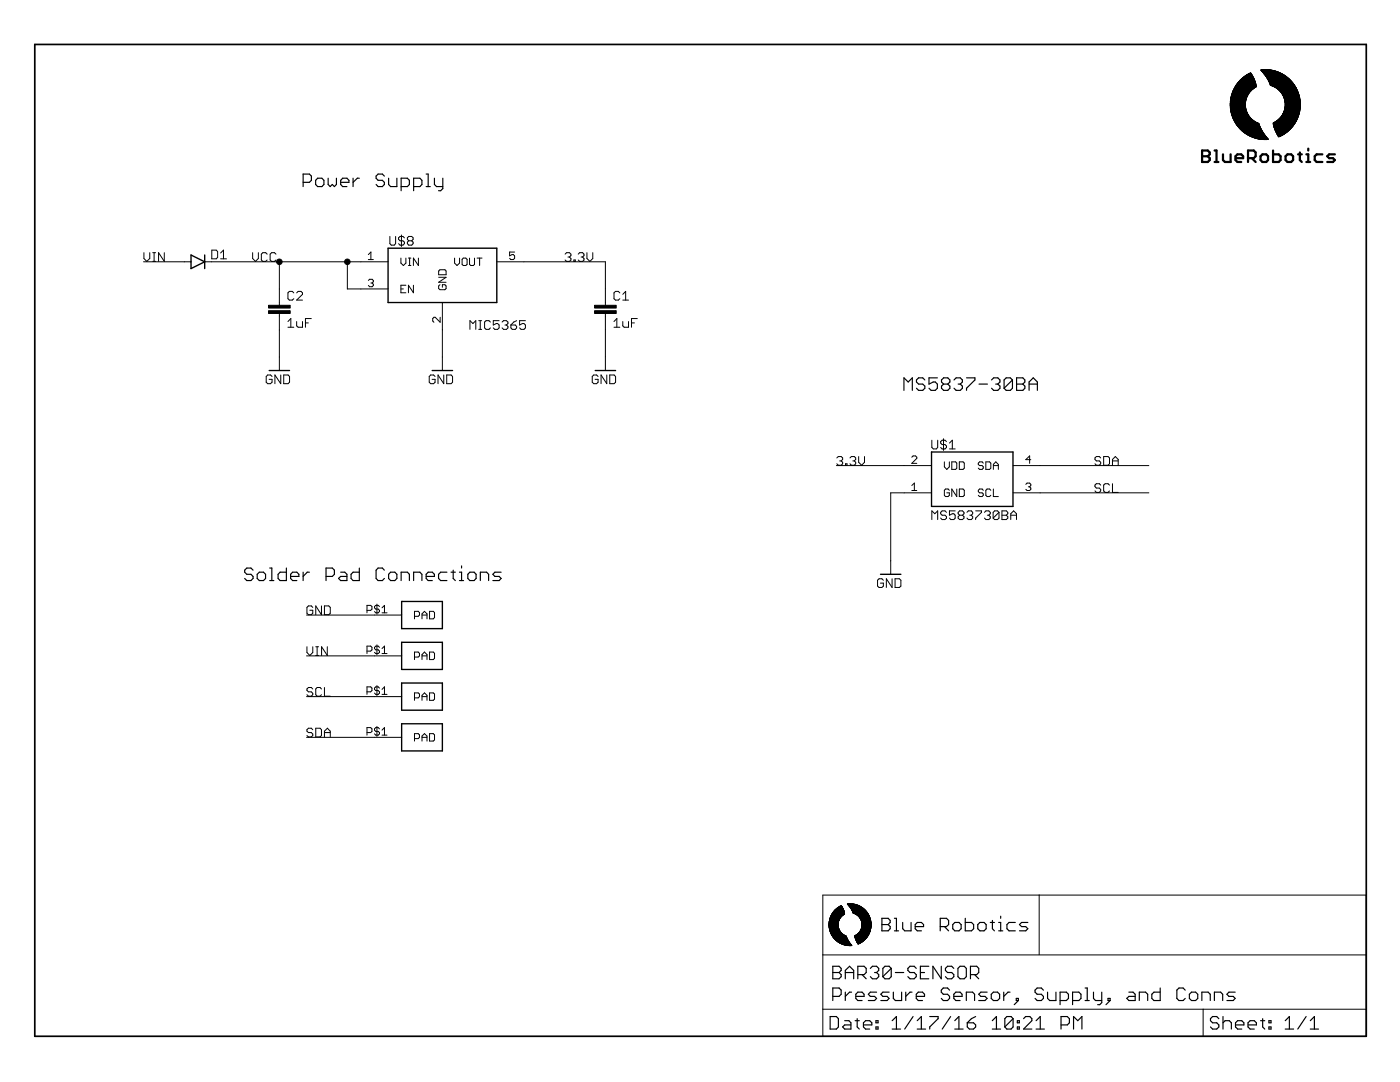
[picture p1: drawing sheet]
<svg xmlns="http://www.w3.org/2000/svg" width="279mm" height="216mm" viewBox="0 0 279 216" stroke-linecap="round" stroke-linejoin="round" font-family="sans-serif">
<g fill="none" stroke="#000" stroke-width=".2">
<path d="M28.6 52.2h9.5M28.7 50.4v1.2l.6 .6 .6-.6v-1.2M30.5 50.4h.6M30.5 52.2h.6M30.8 50.4v1.8M32.8 50.4v1.8l-1.2-1.8v1.8M40.9 52.2h36.5M42.3 49.9h.9l.2 .3v1.2l-.2 .2h-.9zM44 51.6h1.2M44 50.5l.6-.6v1.7M50.4 50.4v1.2l.6 .6 .6-.6v-1.2M53.3 50.7l-.3-.3h-.5l-.3 .3v1.2l.3 .3h.5l.3-.3"/>
<path d="M55.1 50.7l-.3-.3h-.6l-.3 .3v1.2l.3 .3h.6l.3-.3M55.8 52.2v8.7M58.6 58.4l-.3-.3h-.6l-.2 .3v1.2l.2 .3h.6l.3-.3M59.2 58.4l.3-.3h.6l.3 .3v.3l-1.2 1.2h1.2M69.3 52.2v5.5h8.1M73.5 56l.3-.3h.5l.2 .3v.2l-.2 .3M73.5 50.8l.5-.5v1.5M73.5 51.8h1M74 56.5h.3M74.3 56.5l.2 .2v.3l-.2 .2h-.5l-.3-.2M77.8 47.2v1.4l.3 .3h.6l.3-.3v-1.4M80 51.5v1l.5 .5 .5-.5v-1"/>
<path d="M80 57.7h.5M80.1 46.9v2.3M80.7 47.5l-.3-.3h-.6l-.3 .3v.3l.3 .2h.6l.3 .3v.3l-.3 .3h-.6l-.3-.3M81 56.9h-1v1.5h1M81.5 53h.5M81.5 51.5h.5M81.6 48l-.3 .3v.3l.3 .3h.6l.2-.3v-.3l-.2-.3M81.6 48h.6M81.6 48l-.3-.2v-.3l.3-.3h.6l.2 .3v.3l-.2 .2M81.7 51.5v1.5M82.5 56.9v1.5l-1-1.5v1.5M83.5 51.5v1.5l-1-1.5v1.5"/>
<path d="M87.5 55.3h1.5l-1.5 1h1.5M87.8 56.8l-.3 .3v.5l.3 .2h1l.2-.2v-.5l-.2-.3h-.5v.5M87.8 53.8h1l.2 .3v.7h-1.5v-.7zM90.7 51.5v1l.5 .5 .5-.5v-1M92.5 51.5h.5l.2 .3v.9l-.2 .3h-.5l-.3-.3v-.9zM93.7 51.5v1.2l.3 .3h.5l.2-.3v-1.2M95.2 51.5h1M95.7 51.5v1.5M99.1 52.2h21.7v8.7M102.7 50.3h-1v.8l.5-.3h.2l.3 .3v.4l-.3 .3h-.5l-.2-.3M112.8 50.7l.3-.3h.5l.3 .3v.3l-.3 .3M113.3 51.3h.3"/>
<path d="M113.6 51.3l.3 .3v.3l-.3 .3h-.5l-.3-.3M114.5 51.9h.3v.3h-.3zM115.4 50.7l.3-.3h.6l.2 .3v.3l-.2 .3M116 51.3h.3M116.3 51.3l.2 .3v.3l-.2 .3h-.6l-.3-.3M117.1 50.4v1.2l.6 .6 .6-.6v-1.2M123.7 58.4l-.3-.3h-.6l-.3 .3v1.2l.3 .3h.6l.3-.3M124.3 59.9h1.1M124.3 58.7l.6-.6v1.8M54.3 75.1l-.3-.3h-.6l-.3 .3v1.2l.3 .3h.6l.3-.3v-.6h-.6M55.8 62.5v11.4M56 74.8v1.8l-1.1-1.8v1.8"/>
<path d="M56.6 74.8h.9l.3 .3v1.2l-.3 .3h-.9zM57.5 65.3h1.1M57.5 64.2l.5-.6v1.7M59.2 64.2v.8l.3 .3h.9v-1.1M61 64.4h.5M62.1 63.6h-1.1v1.7M86.8 75.1l-.3-.3h-.5l-.3 .3v1.2l.3 .3h.5l.3-.3v-.6h-.6M87.8 63.3v1l-1-1h-.2l-.2 .3v.5l.2 .2M88.3 60.4v13.5M88.6 74.8v1.8l-1.2-1.8v1.8M89.2 74.8h.8l.3 .3v1.2l-.3 .3h-.8zM93.8 65.7v-1.7l.6 .6 .6-.6v1.7"/>
<path d="M95.5 65.7h.6M95.5 64h.6M95.8 64v1.7M97.9 64.3l-.3-.3h-.6l-.3 .3v1.1l.3 .3h.6l.3-.3M99.6 64h-1.2v.9l.9-.3 .3 .3v.5l-.3 .3h-.6l-.3-.3M100.2 64.3l.3-.3h.6l.3 .3v.3l-.3 .3M100.8 64.9h.3M101.1 64.9l.3 .2v.3l-.3 .3h-.6l-.3-.3M102 64.9h.8l.3 .2v.3l-.3 .3h-.6l-.2-.3zM103.1 64l-.6 .3-.5 .6M104.9 64h-1.2v.9l.9-.3 .3 .3v.5l-.3 .3h-.6l-.3-.3M119.4 75.1l-.3-.3h-.6l-.3 .3v1.2l.3 .3h.6l.3-.3v-.6h-.6"/>
<path d="M120.8 62.5v11.4M121.1 74.8v1.8l-1.1-1.8v1.8M121.7 74.8h.9l.3 .3v1.2l-.3 .3h-.9zM122.5 64.2l.6-.6v1.7M122.5 65.3h1.2M124.3 64.2v.8l.3 .3h.8v-1.1M126 64.4h.6M127.2 63.6h-1.2v1.7M166.9 92.9h19M167 91.4l.3-.3h.6l.3 .3v.3l-.3 .3M167.6 92h.3M167.9 92l.3 .2v.3l-.3 .3h-.6l-.3-.3"/>
<path d="M168.7 92.5h.3v.3h-.3zM169.6 91.4l.3-.3h.6l.3 .3v.3l-.3 .3M170.2 92h.3M170.5 92l.3 .2v.3l-.3 .3h-.6l-.3-.3M171.4 91.1v1.1l.6 .6 .5-.6v-1.1M182 96.9l.5-.5v1.5M182 97.9h1M182 91.2l.2-.2h.5l.3 .2v.3l-1 1h1M185.9 98.3h-8.1v16.3M186 87.8v1.5l.3 .3h.6l.2-.3v-1.5M188.3 87.5v2.4M188.5 92.2v1l.5 .5 .5-.5v-1"/>
<path d="M188.9 88.1l-.3-.3h-.6l-.3 .3v.3l.3 .3h.6l.3 .3v.3l-.3 .3h-.6l-.3-.3M189.5 97.8l-.3-.2h-.5l-.2 .2v1l.2 .3h.5l.3-.3v-.5h-.5M189.5 89.6h1.1M189.5 88.4l.6-.6v1.8M189.9 92.2h.8l.2 .2v1l-.2 .3h-.8zM190.9 97.6v1.5l-1-1.5v1.5M191.5 97.6h.7l.2 .2v1l-.2 .3h-.7zM191.5 92.2h.7l.2 .2v1l-.2 .3h-.7zM196.2 97.8l-.2-.2h-.5l-.3 .2v.3l.3 .2h.5l.2 .3v.2l-.2 .3h-.5l-.3-.3M196.2 92.4l-.2-.2h-.5l-.3 .2v.3l.3 .2h.5l.2 .3v.2l-.2 .3h-.5l-.3-.3M196.7 92.2h.8l.2 .2v1l-.2 .3h-.8zM197.7 97.8l-.2-.2h-.5l-.3 .2v1l.3 .3h.5l.2-.3"/>
<path d="M198.2 93.7v-1l.5-.5 .5 .5v1M198.2 97.6v1.5h1M198.2 92.9h1M202.2 98.3h27.1M202.2 92.9h27.1M204.7 96.6l.3-.2h.5l.2 .2v.3l-.2 .2M205.2 97.1h.3M205.5 97.1l.2 .3v.2l-.2 .3h-.5l-.3-.3M205.7 91.7h-1l.8-.7v1.5M219.7 91.4l-.3-.3h-.6l-.3 .3v.3l.3 .3h.6l.3 .2v.3l-.3 .3h-.6l-.3-.3M219.7 96.8l-.3-.3h-.6l-.3 .3v.3l.3 .3h.6l.3 .3v.3l-.3 .3h-.6l-.3-.3M220.3 91.1h.8l.3 .3v1.1l-.3 .3h-.8z"/>
<path d="M221.4 96.8l-.3-.3h-.5l-.3 .3v1.2l.3 .3h.5l.3-.3M222 92h1.2M222 92.8v-1.1l.6-.6 .6 .6v1.1M222 96.5v1.8h1.2M176.3 115.8l-.3-.3h-.6l-.3 .3v1.1l.3 .3h.6l.3-.3v-.5h-.6M178 115.5v1.7l-1.1-1.7v1.7M178.6 115.5h.9l.3 .3v1.1l-.3 .3h-.9zM186 103.7v-1.8l.6 .6 .5-.6v1.8M188.9 102.2l-.3-.3h-.6l-.3 .3v.3l.3 .3h.6l.3 .3v.3l-.3 .3h-.6l-.3-.3M190.6 101.9h-1.1v.9l.6-.3h.3l.2 .3v.6l-.2 .3h-.6l-.3-.3M191.5 102.8l-.3-.3v-.3l.3-.3h.6l.3 .3v.3l-.3 .3M191.5 102.8h.6"/>
<path d="M191.5 102.8l-.3 .3v.3l.3 .3h.6l.3-.3v-.3l-.3-.3M193 102.2l.3-.3h.5l.3 .3v.3l-.3 .3M193.5 102.8h.3M193.8 102.8l.3 .3v.3l-.3 .3h-.5l-.3-.3M194.7 101.9h1.2v.3l-1.2 1.2v.3M196.5 102.2l.3-.3h.5l.3 .3v.3l-.3 .3M197 102.8h.3M197.3 102.8l.3 .3v.3l-.3 .3h-.5l-.3-.3M199.4 102.2l-.3-.3h-.6l-.3 .3v1.2M199.4 102.2v1.2l-.3 .3h-.6l-.3-.3M199.4 102.2l-1.2 1.2M200 101.9h.8l.3 .3v.3l-.3 .3 .3 .3v.3l-.3 .3h-.8z"/>
<path d="M200 102.8h.8M201.7 102.8h1.2M201.7 103.7v-1.2l.6-.6 .6 .6v1.2M61.2 122.7h19M61.2 130.9h19M61.2 139h19M61.3 129.1v1.1l.5 .6 .6-.6v-1.1M62.4 121.2l-.3-.3h-.5l-.3 .3v1.2l.3 .3h.5l.3-.3v-.6h-.6M62.4 137.5l-.3-.3h-.5l-.3 .3v.3l.3 .2h.5l.3 .3v.3l-.3 .3h-.5l-.3-.3M63 130.8h.6M63 129.1h.6M63.3 129.1v1.7"/>
<path d="M64.2 120.9v1.8l-1.2-1.8v1.8M64.2 137.5l-.3-.3h-.6l-.3 .3v1.1l.3 .3h.6l.3-.3M64.7 120.9h.9l.3 .3v1.2l-.3 .3h-.9zM64.7 137.2v1.7h1.2M65.3 129.1v1.7l-1.1-1.7v1.7M73.2 121.8h.8l.2-.3v-.5l-.2-.2h-.8v1.5M73.2 129.9h.8l.2-.2v-.5l-.2-.3h-.8v1.5M73.2 138h.8l.2-.2v-.5l-.2-.2h-.8v1.5M75.2 120.5v2M75.2 128.7v2M75.2 136.8v2M75.7 121l-.2-.2h-.5l-.3 .2v.3l.3 .2h.5l.2 .3v.2l-.2 .3h-.5l-.3-.3"/>
<path d="M75.7 129.2l-.2-.3h-.5l-.3 .3v.2l.3 .3h.5l.2 .2v.3l-.2 .2h-.5l-.3-.2M75.7 137.3l-.2-.2h-.5l-.3 .2v.3l.3 .2h.5l.2 .2v.3l-.2 .3h-.5l-.3-.3M76.2 122.3h1M76.2 121.3l.5-.5v1.5M76.2 129.4l.5-.5v1.5M76.2 137.6l.5-.5v1.5M76.2 130.4h1M76.2 138.6h1M82.7 123h.8l.2-.3v-.5l-.2-.2h-.8v1.5M82.7 131.1h.8l.2-.2v-.5l-.2-.3h-.8v1.5M82.7 139.3h.8l.2-.3v-.5l-.2-.2h-.8v1.4M84.2 123.5v-1l.5-.5 .5 .5v1"/>
<path d="M84.2 131.6v-1l.5-.5 .5 .5v1M84.2 139.7v-1l.5-.4 .5 .4v1M84.2 122.7h1M84.2 130.9h1M84.2 139h1M85.7 122h.8l.2 .2v1l-.2 .3h-.8zM85.7 130.1h.8l.2 .3v1l-.2 .2h-.8zM85.7 138.3h.8l.2 .2v1l-.2 .2h-.8zM61.2 147.1h19M62.4 145.6l-.3-.3h-.5l-.3 .3v.3l.3 .3h.5l.3 .3v.3l-.3 .2h-.5l-.3-.2M63 145.3h.9l.3 .3v1.2l-.3 .2h-.9zM64.7 146.2h1.2"/>
<path d="M64.7 147v-1.1l.6-.6 .6 .6v1.1M73.2 146.2h.8l.2-.3v-.5l-.2-.2h-.8v1.5M75.2 144.9v2M75.7 145.4l-.2-.2h-.5l-.3 .2v.3l.3 .2h.5l.2 .3v.2l-.2 .3h-.5l-.3-.3M76.2 145.7l.5-.5v1.5M76.2 146.7h1M82.7 147.4h.8l.2-.3v-.5l-.2-.2h-.8v1.5M84.2 147.9v-1l.5-.5 .5 .5v1M84.2 147.1h1M85.7 146.4h.8l.2 .2v1l-.2 .3h-.8zM164.2 178.6h108.4v28.2h-108.4zM207.4 178.6v11.9"/>
<path d="M164.2 190.5h108.4M165.5 184.7h1.8M165.5 184.6h1.8M165.5 184.5h1.8M165.5 184.4h1.8M165.5 184.3h1.8M165.5 185.1h1.8M165.5 185h1.8M165.5 184.9h1.8M165.5 184.8h1.8M165.5 184.2h1.8M165.5 184.1h1.8"/>
<path d="M165.5 184h1.8M165.5 183.9h1.8M165.5 185.2h1.9M165.5 185.2l1.9 .1M165.5 183.8h1.9M165.5 183.7h1.9M165.5 185.3h1.9M165.6 185.5h1.9M165.6 185.4h1.8M165.6 185.5l1.9 .1M165.6 185.6l2 .1M165.6 185.6h1.9"/>
<path d="M165.6 183.4h1.9M165.6 185.7h2M165.7 185.8h1.9M165.7 185.8h2M165.7 185.9l2.1 .1M165.7 185.9h2M165.7 186h2.1M165.8 186.1l2.1 .1M165.8 186.1h2.1M165.8 182.9h2.1M165.8 186.2h2.2M165.8 186.3h2.3"/>
<path d="M165.8 186.2l2.2 .1M165.8 182.8h2.2M165.9 186.3l2.2 .1M165.9 186.4h2.3M165.9 186.4l2.4 .1M165.9 186.5h2.4M166 186.5l2.4 .1M166 186.6h2.5M166 186.6l2.6 .1M166.1 182.4h2.5M166.1 186.7h2.6M166.1 182.3h2.5"/>
<path d="M166.1 186.7l2.7 .1M166.1 186.8h2.8M166.1 182.2h2.4M166.2 186.8h2.7M166.2 182.2h2.3M166.2 186.9h2.7M166.2 182.1h2.3M166.3 187h2.6M166.3 182h2.2M166.3 187h2.7M166.3 187.1h2.7M166.3 181.9l2.2 .1"/>
<path d="M166.3 181.9h2.2M166.4 187.1h2.6M166.4 187.2h2.6M166.4 181.8h2M166.5 187.2h2.6M166.5 181.8h1.9M166.5 187.3h2.6M166.5 181.7h1.9M166.6 181.7h1.8M166.6 187.4h2.5M166.6 181.6h1.8M166.7 181.6h1.7"/>
<path d="M166.7 187.5h2.5M166.7 181.5h1.6M166.8 187.5h2.4M166.8 181.5h1.5M166.8 187.6h2.4M166.8 181.4h1.5M166.9 187.6l2.4 .1M166.9 181.4h1.4M166.9 187.7h2.4M166.9 181.3h1.4M167 187.7l2.3 .1M167 181.3h1.2"/>
<path d="M167 187.8h2.4M167 181.2h1.2M167.1 187.8l2.3 .1M167.1 187.9h2.3M167.1 181.2h1.1M167.2 181.1h.9M167.2 187.9h2.2M167.3 184.2l-1.8 .1M167.3 188h2.2M167.3 184l-1.8 .1M167.3 183.9h-1.8M167.3 181h.8"/>
<path d="M167.4 183.8l-1.9 .1M167.4 183.7h-1.9M167.4 183.6l-1.9 .1M167.4 181h.7M167.4 188.1h2.2M167.4 183.6h-1.8M167.5 183.5l-1.9 .1M167.5 180.9h.5M167.5 183.5h-1.9M167.5 188.1l2.1 .1M167.6 183.3l-2 .1M167.6 188.2h2"/>
<path d="M167.6 183.3h-2M167.6 180.8l.4 .1M167.6 183.2l-1.9 .1M167.7 183.2h-2M167.7 180.8h.3M167.7 188.2h2M167.7 183.1l-2 .1M167.7 183.1h-2M167.8 183l-2.1 .1M167.8 188.3h1.9M167.8 183h-2.1M167.9 182.9l-2.1 .1"/>
<path d="M167.9 180.7h.1M167.9 188.3l1.9 .1M168 182.8l-2.2 .1M168 182.8h-2.2M168.1 188.4h1.7M168.1 182.7h-2.2M168.1 188.4l1.7 .1M168.2 182.6l-2.3 .1M168.2 182.6h-2.3M168.3 188.5h1.6M168.3 182.5l-2.4 .1M168.4 182.5h-2.4"/>
<path d="M168.5 188.5l1.4 .1M168.5 182.4l-2.5 .1M168.6 182.4h-2.6M168.6 188.6h1.4M168.9 188.6h1.1M169.1 180.4h1.2M169.1 180.4h1.5M169.2 180.4l1.5 .1M169.2 188.7h.8M169.2 180.5h1.7M169.3 180.6h1.8M169.3 180.6h2"/>
<path d="M169.4 180.7h1.9M169.4 180.7h2M169.4 180.7l2.2 .1M169.5 180.8h2.1M169.5 180.8l2.2 .1M169.5 180.9h2.3M169.6 181h2.3M169.6 181h2.4M169.7 181l2.3 .1M169.7 181.1h2.4M169.7 181.1l2.5 .1M169.8 181.2h2.4"/>
<path d="M169.8 181.3h2.5M169.8 181.3h2.6M169.9 181.4h2.5M169.9 181.4h2.6M169.9 181.4l2.6 .1M170 181.5h2.6M170 181.5l2.6 .1M170 181.6h2.7M170.1 181.7h2.7M170.1 181.7h2.6M170.1 181.7l2.7 .1M170.1 181.8h2.8"/>
<path d="M170.1 181.8l2.8 .1M170.2 181.9h2.7M170.2 181.9l2.8 .1M170.2 182h2.8M170.2 182.1h2.9M170.2 182.1l2.9 .1M170.3 182.2h2.8M170.4 182.2l2.8 .1M170.5 182.3h2.7M170.6 186.8h2.6M170.6 186.7h2.6M170.6 187h2.4"/>
<path d="M170.6 186.8h2.5M170.7 187.1h2.2M170.7 182.4h2.5M170.7 187.2h2.1M170.7 187.3h2.1M170.7 187.3h2M170.7 182.4h2.6M170.8 187.5h1.8M170.8 186.6h2.5M170.8 182.4l2.5 .1M170.9 187.6h1.5M170.9 187.7h1.4"/>
<path d="M170.9 187.8h1.4M170.9 182.5h2.4M171 187.9h1.2M171 182.5h2.4M171 187.9h1.1M171 188h1M171 186.5h2.4M171 182.6h2.4M171.1 182.6l2.3 .1M171.2 188.2h.4M171.2 188.3h.3M171.2 182.7h2.2"/>
<path d="M171.2 188.3h.2M171.2 186.3h2.2M171.3 186.3h2.2M171.3 182.8h2.2M171.3 182.8l2.2 .1M171.4 186.1h2.1M171.4 182.9h2.1M171.4 182.9l2.1 .1M171.5 183h2.1M171.5 186h2.1M171.6 183.1h2M171.6 185.8h2"/>
<path d="M171.6 183.2h2M171.7 183.2h2M171.7 188.2h-.6M171.7 185.8h2M171.7 183.3h2M171.7 185.6h2M171.7 183.4h2M171.8 188.1l-.7 .1M171.8 185.6h1.9M171.8 185.5h1.9M171.8 183.5h1.9M171.8 183.5l1.9 .1"/>
<path d="M171.9 188.1h-.8M171.9 185.4h1.8M171.9 183.6h1.8M171.9 183.6l1.9 .1M171.9 185.3h1.9M171.9 183.7h1.9M171.9 185.2h1.9M171.9 183.8h1.9M172 188h-1M172 185.1h1.8M172 183.9h1.8M172 185h1.8"/>
<path d="M172 184h1.8M172 184.9h1.8M172 184.1h1.8M172 184.8h1.8M172 184.7h1.8M172 184.6h1.8M172 184.5h1.8M172 184.4h1.8M172 184.3h1.8M172 184.2h1.8M172.2 187.8l-1.2 .1M172.4 187.7h-1.5"/>
<path d="M172.5 187.6h-1.7M172.5 187.5l-1.7 .1M172.7 187.4l-1.9 .1M172.7 187.4h-1.9M172.9 187.2h-2.2M173 187h-2.4M173.1 186.9l-2.5 .1M173.1 186.9h-2.5M173.2 186.7l-2.6 .1M173.3 186.6l-2.6 .1M173.3 186.5l-2.4 .1M173.4 186.5h-2.4"/>
<path d="M173.4 186.4h-2.3M173.4 186.3l-2.2 .1M173.5 186.2h-2.2M173.5 186.1h-2.1M173.6 186l-2.1 .1M173.6 185.9l-2.1 .1M173.6 185.9h-2M173.7 185.8h-2M173.7 185.7h-2M173.7 185.4l-1.9 .1M173.8 185.1h-1.8M173.8 184.9l-1.8 .1"/>
<path d="M173.8 184.7h-1.8M164.2 201.4h108.4M240.1 201.4v5.4"/>
</g>
<g fill="none" stroke="#000" stroke-width=".23">
<path d="M60.5 36.4h1.2l.4-.4v-.9l-.4-.4h-1.2v2.5M63.4 35.6h.8l.4 .4v.8l-.4 .4h-.8l-.4-.4v-.8zM65.5 35.6v1.2l.4 .4 .4-.4 .4 .4 .4-.4v-1.2M68 36.4h1.6v-.4l-.4-.4h-.8l-.4 .4v.8l.4 .4h.8M70.5 35.6v1.6M71.7 35.6h-.4l-.8 .8M76.7 35.1l-.4-.4h-.8l-.4 .4v.5l.4 .4h.8l.4 .4v.4l-.4 .4h-.8l-.4-.4M77.6 35.6v1.2l.4 .4h1.2v-1.6M80.1 37.2h1.2l.4-.4v-.8l-.4-.4h-1.2v2.5M82.5 37.2h1.3l.4-.4v-.8l-.4-.4h-1.3v2.5M85 34.7h.4v2.5M85 37.2h.9"/>
<path d="M86.7 35.6v1.2l.4 .4h1.3M88.4 35.6v2l-.5 .5h-.4M180.4 77.9v-2.5l.9 .8 .8-.8v2.5M184.6 75.8l-.5-.4h-.8l-.4 .4v.4l.4 .4h.8l.5 .4v.5l-.5 .4h-.8l-.4-.4M187.1 75.4h-1.7v1.2l.8-.4h.4l.5 .4v.9l-.5 .4h-.8l-.4-.4M188.3 76.6l-.4-.4v-.4l.4-.4h.8l.5 .4v.4l-.5 .4M188.3 76.6h.8M188.3 76.6l-.4 .4v.5l.4 .4h.8l.5-.4v-.5l-.5-.4M190.4 75.8l.4-.4h.8l.5 .4v.4l-.5 .4M191.2 76.6h.4M191.6 76.6l.5 .4v.5l-.5 .4h-.8l-.4-.4M192.9 75.4h1.7v.4l-1.7 1.7v.4"/>
<path d="M195.4 76.6h1.7M197.9 75.8l.4-.4h.8l.5 .4v.4l-.5 .4M198.7 76.6h.4M199.1 76.6l.5 .4v.5l-.5 .4h-.8l-.4-.4M202.1 75.8l-.5-.4h-.8l-.4 .4v1.7M202.1 75.8v1.7l-.5 .4h-.8l-.4-.4M202.1 75.8l-1.7 1.7M202.9 75.4h1.2l.4 .4v.4l-.4 .4 .4 .4v.5l-.4 .4h-1.2zM202.9 76.6h1.2M205.4 76.6h1.6M205.4 77.9v-1.7l.8-.8 .8 .8v1.7M50.5 113.8l-.4-.5h-.8l-.5 .5v.4l.5 .4h.8l.4 .4v.4l-.4 .4h-.8l-.5-.4"/>
<path d="M51.3 114.6l.5-.4h.8l.4 .4v.8l-.4 .4h-.8l-.5-.4zM53.8 113.3h.5v2.5M53.8 115.8h.9M57.1 113.3v2.5h-1.2l-.4-.4v-.8l.4-.4h1.2M58 115h1.6v-.4l-.4-.4h-.8l-.4 .4v.8l.4 .4h.8M60.5 114.2v1.6M61.7 114.2h-.4l-.8 .8M65.1 115h1.2l.4-.4v-.8l-.4-.5h-1.2v2.5M68 114.2h.8l.4 .4v1.2h-1.2l-.4-.4 .4-.4h1.2M71.7 113.3v2.5h-1.2l-.4-.4v-.8l.4-.4h1.2M76.7 113.8l-.4-.5h-.8l-.4 .5v1.6l.4 .4h.8l.4-.4M78 114.2h.8l.4 .4v.8l-.4 .4h-.8l-.4-.4v-.8z"/>
<path d="M80.1 115.8v-1.6h1.2l.4 .4v1.2M82.5 115.8v-1.6h1.3l.4 .4v1.2M85 115h1.7v-.4l-.4-.4h-.9l-.4 .4v.8l.4 .4h.9M89.2 114.2h-1.3l-.4 .4v.8l.4 .4h1.3M90 114.2h.9M90.4 113.8v1.6l.5 .4M91.7 115.8h.8M91.7 114.2h.4v1.6M92.1 112.9v.4M93.8 114.2h.8l.4 .4v.8l-.4 .4h-.8l-.4-.4v-.8zM95.9 115.8v-1.6h1.2l.4 .4v1.2M100 114.2h-1.2l-.4 .4 .4 .4h.8l.4 .4-.4 .4h-1.2"/>
<path d="M166.2 192.8h1.2l.5 .4v.4l-.5 .5 .5 .4v.4l-.5 .4h-1.2zM166.2 198.8h1.2l.5-.4v-.8l-.5-.5h-1.2v2.5M166.2 194.1h1.2M168.7 194.1h1.7M168.7 195.3v-1.7l.8-.8 .9 .8v1.7M168.7 198v1.6M169.9 198h-.4l-.8 .8M170.8 198.8h1.6v-.4l-.4-.4h-.8l-.4 .4v.8l.4 .4h.8M171.2 194.5h1.2l.5-.4v-.9l-.5-.4h-1.2v2.5M172 194.5l.9 .8M173.7 193.2l.4-.4h.8l.5 .4v.4l-.5 .5M174.5 194.1h.4"/>
<path d="M174.9 194.1l.5 .4v.4l-.5 .4h-.8l-.4-.4M174.9 198h-1.2l-.4 .4 .4 .4h.8l.4 .4-.4 .4h-1.2M176 183.2h1.2l.5 .5v.4l-.5 .4 .5 .4v.4l-.5 .4h-1.2zM176 184.5h1.2M177.4 198h-1.2l-.4 .4 .4 .4h.8l.4 .4-.4 .4h-1.2M177.9 193.2l-.5-.4h-.8l-.4 .4v1.7M177.9 193.2v1.7l-.5 .4h-.8l-.4-.4M177.9 193.2l-1.7 1.7M178.3 198v1.2l.4 .4h1.2v-1.6M178.5 183.2h.4v2.5M178.5 185.7h.8M178.7 194.1h1.7"/>
<path d="M180.1 184.1v1.2l.5 .4h1.2v-1.6M180.8 198v1.6M182 198h-.4l-.8 .8M182.6 184.9h1.7v-.4l-.4-.4h-.8l-.5 .4v.8l.5 .4h.8M182.9 193.2l-.5-.4h-.8l-.4 .4v.4l.4 .5h.8l.5 .4v.4l-.5 .4h-.8l-.4-.4M182.9 198.8h1.6v-.4l-.4-.4h-.8l-.4 .4v.8l.4 .4h.8M183.7 194.1h.8M185.4 192.8h-1.7v2.5h1.7M187.6 184.9h1.3l.4-.4v-.8l-.4-.5h-1.3v2.5M187.9 192.8v2.5l-1.7-2.5v2.5M188.5 184.9l.8 .8M189.5 197.6l-.4-.5h-.8l-.4 .5v.4l.4 .4h.8l.4 .4v.4l-.4 .4h-.8l-.4-.4"/>
<path d="M190.1 184.5l.5-.4h.8l.4 .4v.8l-.4 .4h-.8l-.5-.4zM190.4 193.2l-.5-.4h-.8l-.4 .4v.4l.4 .5h.8l.5 .4v.4l-.5 .4h-.8l-.4-.4M190.4 198.8h1.6v-.4l-.4-.4h-.8l-.4 .4v.8l.4 .4h.8M191.6 192.8h.8l.4 .4v1.7l-.4 .4h-.8l-.4-.4v-1.7zM192.6 183.2v2.5h1.3l.4-.4v-.8l-.4-.4h-1.3M192.8 199.6v-1.6h1.3l.4 .4v1.2M193.7 194.5h1.2l.4-.4v-.9l-.4-.4h-1.2v2.5M194.5 194.5l.8 .8M195.1 184.5l.5-.4h.8l.4 .4v.8l-.4 .4h-.8l-.5-.4zM197 198h-1.3l-.4 .4 .4 .4h.9l.4 .4-.4 .4h-1.3M197.6 184.1h.9M198.1 183.7v1.6l.4 .4"/>
<path d="M198.2 198h.9l.4 .4v.8l-.4 .4h-.9l-.4-.4v-.8zM199.3 185.7h.8M199.3 184.1h.4v1.6M199.7 182.8v.4M200.3 198v1.6M201.6 198h-.4l-.9 .8M202.6 184.1h-1.2l-.4 .4v.8l.4 .4h1.2M202.8 199.2h.4v.4h-.4zM203.2 199.6l-.8 .9M205.1 184.1h-1.2l-.4 .4 .4 .4h.8l.4 .4-.4 .4h-1.2M208.2 197.6l-.4-.5h-.8l-.4 .5v.4l.4 .4h.8l.4 .4v.4l-.4 .4h-.8l-.4-.4M209.1 198v1.2l.4 .4h1.2v-1.6"/>
<path d="M211.6 199.6h1.2l.4-.4v-.8l-.4-.4h-1.2v2.5M214.1 199.6h1.2l.4-.4v-.8l-.4-.4h-1.2v2.5M216.6 197.1h.4v2.5M216.6 199.6h.8M218.2 198v1.2l.4 .4h1.3M219.9 198v2.1l-.4 .4h-.4M221.1 199.2h.5v.4h-.5zM221.6 199.6l-.9 .9M225.3 198h.8l.4 .4v1.2h-1.2l-.4-.4 .4-.4h1.2M227.4 199.6v-1.6h1.2l.4 .4v1.2M231.5 197.1v2.5h-1.2l-.4-.4v-.8l.4-.4h1.2M236.5 197.6l-.4-.5h-.8l-.4 .5v1.6l.4 .4h.8l.4-.4"/>
<path d="M237.4 198.4l.4-.4h.8l.4 .4v.8l-.4 .4h-.8l-.4-.4zM239.9 199.6v-1.6h1.2l.4 .4v1.2M242.4 199.6v-1.6h1.2l.4 .4v1.2M246.5 198h-1.2l-.4 .4 .4 .4h.8l.4 .4-.4 .4h-1.2M165.7 202.8h1.2l.4 .5v1.6l-.4 .4h-1.2zM168.6 203.7h.8l.4 .4v1.2h-1.2l-.4-.4 .4-.4h1.2M170.7 203.7h.8M171.1 203.3v1.6l.4 .4M172.3 204.5h1.7v-.4l-.4-.4h-.9l-.4 .4v.8l.4 .4h.9M174.8 204.9h.4v.4h-.4zM174.8 203.7h.4v.4h-.4zM178.1 205.3h1.6"/>
<path d="M178.1 203.7l.8-.9v2.5M182.2 202.8l-1.6 2.5M183 205.3h1.7M183 203.7l.9-.9v2.5M185.5 202.8h1.7v.5l-1.7 1.6v.4M189.7 202.8l-1.7 2.5M190.5 205.3h1.7M190.5 203.7l.9-.9v2.5M193 204.1h1.3l.4 .4v.4l-.4 .4h-.8l-.5-.4zM194.7 202.8l-.8 .5-.9 .8M198 205.3h1.7M198 203.7l.9-.9v2.5"/>
<path d="M202.2 203.3v1.6l-.4 .4h-.9l-.4-.4M202.2 203.3l-.4-.5h-.9l-.4 .5v1.6M202.2 203.3l-1.7 1.6M203 204.9h.4v.4h-.4zM203 203.7h.4v.4h-.4zM204.3 203.3l.4-.5h.8l.4 .5v.4l-1.6 1.6h1.6M206.8 205.3h1.6M206.8 203.7l.8-.9v2.5M211.8 204.5h1.2l.4-.4v-.8l-.4-.5h-1.2v2.5M214.2 205.3v-2.5l.9 .9 .8-.9v2.5M243.2 203.3l-.4-.5h-.8l-.4 .5v.4l.4 .4h.8l.4 .4v.4l-.4 .4h-.8l-.4-.4M244.1 204.1l.4-.4h.8l.4 .4v1.2"/>
<path d="M244.1 202.8v2.5M246.6 204.5h1.6v-.4l-.4-.4h-.8l-.4 .4v.8l.4 .4h.8M249.1 204.5h1.6v-.4l-.4-.4h-.8l-.4 .4v.8l.4 .4h.8M251.6 203.7h.8M252 203.3v1.6l.4 .4M253.2 204.9h.5v.4h-.5zM253.2 203.7h.5v.4h-.5zM256.5 205.3h1.7M256.5 203.7l.8-.9v2.5M260.7 202.8l-1.7 2.5M261.5 205.3h1.6M261.5 203.7l.8-.9v2.5"/>
</g>
<path d="M38.1 50.9l2.8 1.3-2.8 1.4zM40.9 50.9v2.7M77.4 49.5h21.7v10.9h-21.7zM53.7 73.9h4.1M86.3 73.9h4M118.8 73.9h4.1M185.9 90.2h16.3v10.8h-16.3zM175.7 114.6h4.1M80.2 120h8.1v5.4h-8.1zM80.2 128.2h8.1v5.4h-8.1zM80.2 136.3h8.1v5.4h-8.1zM80.2 144.4h8.1v5.4h-8.1z" fill="none" stroke="#000" stroke-width=".28"/>
<g fill="#000" stroke="#000" stroke-width=".2">
<path d="M245.6 20h3zM245.6 19.9l3 .1zM245.6 19.9h3zM245.6 19.9h3.1zM245.6 19.8l3.1 .1zM245.6 19.8h3.1zM245.6 19.7l3.1 .1zM245.6 19.7h3.1zM245.6 19.6l3.1 .1zM245.6 19.6h3.1zM245.7 19.7h3zM245.7 19.6h3.1z"/>
<path d="M245.7 19.5l3.1 .1zM245.7 19.5h3.1zM245.7 19.4h3.1zM245.7 19.4l3.1 .1zM245.7 19.3l3.1 .1zM245.7 19.3h3.1zM245.7 19.3h3.2zM245.7 19.2l3.2 .1zM245.7 19.2h3.2zM245.7 19.1l3.2 .1zM245.7 19.1h3.3zM245.8 19.2h3.1z"/>
<path d="M245.8 19l3.2 .1zM245.8 19h3.2zM245.8 19.1h3.2zM245.8 18.9l3.2 .1zM245.8 18.9h3.3zM245.8 18.8l3.3 .1zM245.9 18.8h3.2zM245.9 18.7l3.2 .1zM245.9 18.7l3.3 .1zM245.9 18.7h3.3zM245.9 18.6l3.3 .1zM245.9 18.6h3.3z"/>
<path d="M245.9 18.6h3.4zM245.9 18.5l3.4 .1zM246 18.5h3.3zM246 18.4l3.4 .1zM246 18.4h3.4zM246 18.3l3.4 .1zM246 18.3h3.4zM246 18.2l3.5 .1zM246 18.2h3.6zM246.1 18.2l3.4 .1zM246.1 18.2h3.5zM246.1 18.1l3.5 .1z"/>
<path d="M246.1 18.1h3.6zM246.1 18l3.6 .1zM246.1 17.9l3.7 .1zM246.2 18h3.6zM246.2 17.9l3.6 .1zM246.2 17.9h3.6zM246.2 17.8l3.7 .1zM246.2 17.9h3.7zM246.3 17.8h3.7zM246.3 17.7l3.7 .1zM246.3 17.7l3.8 .1zM246.3 17.7h3.8z"/>
<path d="M246.3 17.6l3.9 .1zM246.3 17.6h3.9zM246.4 17.6h3.9zM246.4 17.5l3.9 .1zM246.4 17.5h4zM246.4 17.4l4.1 .1zM246.5 17.4h4zM246.5 17.4h4.1zM246.5 17.3l4.2 .1zM246.5 17.3h4.2zM246.6 17.2l4.1 .1zM246.6 17.2h4.1z"/>
<path d="M246.6 17.1l4.1 .1zM246.6 17.1h4.1zM246.7 17l4 .1zM246.7 17h4zM246.7 16.9l3.9 .1zM246.7 16.9h3.9zM246.8 16.9h3.8zM246.8 16.8l3.8 .1zM246.8 16.8h3.8zM246.9 16.8h3.7zM246.9 16.7l3.7 .1zM246.9 16.7h3.7z"/>
<path d="M247 16.7h3.6zM247 16.6l3.6 .1zM247 16.6h3.6zM247 16.6h3.5zM247 16.5l3.5 .1zM247.1 16.5h3.4zM247.1 16.4l3.4 .1zM247.1 16.4h3.4zM247.2 16.4h3.3zM247.2 16.3l3.3 .1zM247.2 16.3h3.3zM247.3 16.2l3.2 .1z"/>
<path d="M247.3 16.2h3.1zM247.4 16.2h3zM247.4 16.1l3 .1zM247.4 16.1h3zM247.4 16l3 .1zM247.5 16l2.9 .1zM247.5 16h2.9zM247.5 15.9l2.9 .1zM247.6 15.9l2.7 .1zM247.6 15.9h2.7zM247.6 15.8l2.7 .1zM247.7 15.8h2.6z"/>
<path d="M247.7 15.8l2.6 .1zM247.8 15.7l2.5 .1zM247.8 15.7h2.5zM247.9 15.6l2.3 .1zM247.9 15.6h2.3zM248 15.6h2.2zM248 15.5l2.2 .1zM248.1 15.5h2zM248.1 15.4l2 .1zM248.2 15.4l1.9 .1zM248.2 15.4h1.9zM248.2 15.3l1.9 .1z"/>
<path d="M248.3 15.3l1.8 .1zM248.3 15.3h1.8zM248.3 15.3h1.7zM248.3 15.2l1.7 .1zM248.4 15.2l1.6 .1zM248.4 15.2h1.6zM248.5 15.2h1.5zM248.5 15.1l1.5 .1zM248.6 15.1l1.4 .1zM248.6 15.1h1.4zM248.6 15l1.3 .1zM248.7 15l1.2 .1z"/>
<path d="M248.7 15h1.2zM248.8 15h1.1zM248.8 14.9l1.1 .1zM248.9 14.9h.9zM249 14.9h.8zM249 14.8l.8 .1zM249.1 14.8h.7zM249.1 14.8h.6zM249.2 14.7l.5 .1zM249.2 14.7h.5zM249.3 14.7h.4zM249.3 14.6l.4 .1z"/>
<path d="M249.4 14.6l.2 .1zM249.4 14.6h.3zM249.5 14.6h.1zM251.6 13.9l1.9 .1zM251.6 14h2.1zM251.7 14h2.1zM251.7 14l2.2 .1zM251.7 14.1h2.5zM251.7 14.1h2.4zM251.8 14.1h2.5zM251.8 14.1l2.6 .1zM251.8 13.9h1.5z"/>
<path d="M251.8 14.2h2.7zM251.8 14.2h2.8zM251.8 14.2h2.9zM251.9 14.3h2.9zM251.9 14.2l2.8 .1zM251.9 14.3l3.1 .1zM251.9 14.3h3zM252 14.4h3.1zM252 14.4h3.2zM252 14.4l3.2 .1zM252.1 14.5h3.2zM252.1 14.5h3.3z"/>
<path d="M252.1 14.5l3.4 .1zM252.2 14.6h3.3zM252.2 13.9h.7zM252.2 14.6l3.5 .1zM252.2 14.6h3.4zM252.2 14.7h3.6zM252.3 14.7h3.5zM252.3 14.7l3.6 .1zM252.3 14.8h3.6zM252.3 14.8l3.7 .1zM252.4 14.8l3.7 .1zM252.4 14.9h3.7z"/>
<path d="M252.5 14.9l3.7 .1zM252.5 15h3.8zM252.5 15l3.9 .1zM252.5 15.1h3.9zM252.5 15l3.8 .1zM252.6 15.1l3.9 .1zM252.6 15.2h3.9zM252.6 15.2h4zM252.6 15.2l4 .1zM252.7 15.2l4 .1zM252.7 15.3h4zM252.7 15.3l4.1 .1z"/>
<path d="M252.8 15.3l4 .1zM252.8 15.4l4.1 .1zM252.8 15.4h4zM252.8 15.5h4.1zM252.8 15.5h4.2zM252.9 15.5l4.1 .1zM252.9 15.6h4.2zM252.9 15.6l4.2 .1zM252.9 15.7h4.3zM252.9 15.6l4.3 .1zM253 15.7h4.2zM253 15.7l4.3 .1z"/>
<path d="M253 15.8h4.3zM253 15.8l4.4 .1zM253 15.8l4.3 .1zM253.1 15.9h4.3zM253.1 15.9l4.4 .1zM253.1 15.9l4.3 .1zM253.1 16h4.4zM253.2 16l4.4 .1zM253.2 16.1l4.4 .1zM253.2 16.2h4.5zM253.2 16.1h4.4zM253.2 16.1l4.5 .1z"/>
<path d="M253.2 16.2l4.5 .1zM253.3 16.3h4.5zM253.3 16.2l4.4 .1zM253.3 16.3l4.5 .1zM253.3 16.4h4.6zM253.3 16.4l4.6 .1zM253.4 16.5l4.6 .1zM253.4 16.6h4.6zM253.4 16.5h4.6zM253.4 16.6l4.7 .1zM253.4 16.7h4.7zM253.4 16.7l4.7 .1z"/>
<path d="M253.5 16.8h4.7zM253.5 16.9l4.8 .1zM253.5 16.9h4.8zM253.5 16.8l4.7 .1zM253.5 17h4.8zM253.7 17l4.7 .1zM253.7 17.1h4.7zM253.8 17.1h4.6zM253.9 17.1h4.5zM253.9 17.1l4.5 .1zM254 17.2h4.4zM254.1 17.2h4.4z"/>
<path d="M254.1 17.2l4.4 .1zM254.2 17.3h4.3zM254.3 17.3h4.2zM254.4 17.3l4.2 .1zM254.4 17.4h4.2zM254.5 17.4h4.1zM254.6 17.4l4 .1zM254.6 17.5h4zM254.7 17.5h3.9zM254.7 17.5l4 .1zM254.8 17.6h3.9zM254.9 17.6l3.8 .1z"/>
<path d="M254.9 17.7h3.8zM254.9 17.7l3.8 .1zM255 17.7l3.8 .1zM255 17.8h3.8zM255.1 17.8h3.7zM255.1 17.8l3.7 .1zM255.2 17.9h3.6zM255.2 17.9l3.6 .1zM255.2 17.9l3.7 .1zM255.3 18h3.6zM255.3 18l3.6 .1zM255.4 18.1h3.5z"/>
<path d="M255.4 18.1l3.5 .1zM255.4 18.1l3.6 .1zM255.5 18.2h3.5zM255.5 18.2l3.5 .1zM255.6 18.3l3.4 .1zM255.6 18.3h3.4zM255.6 18.4h3.4zM255.7 18.4l3.4 .1zM255.7 18.4h3.3zM255.7 18.5h3.4zM255.8 18.5l3.3 .1zM255.8 18.6h3.3z"/>
<path d="M255.8 18.6l3.3 .1zM255.9 18.7l3.3 .1zM255.9 18.7h3.2zM255.9 18.8h3.3zM255.9 18.8l3.3 .1zM256 18.9h3.2zM256 19h3.2zM256 18.9l3.2 .1zM256.1 19l3.2 .1zM256.1 19.1h3.2zM256.1 19.1h3.1zM256.1 19.1l3.2 .1z"/>
<path d="M256.1 19.2l3.2 .1zM256.1 19.2h3.2zM256.2 19.3h3.1zM256.2 19.4l3.1 .1zM256.2 19.4h3.1zM256.2 19.3l3.1 .1zM256.2 19.5h3.2zM256.3 19.6h3.1zM256.3 19.5l3.1 .1zM256.3 19.6l3.1 .1zM256.3 19.7l3.1 .1zM256.3 19.7h3.1z"/>
<path d="M256.4 19.9h3zM256.4 19.8l3 .1zM256.4 19.8h3zM256.4 20h3zM256.4 19.9l3 .1zM245.5 21.2l3 .1zM245.5 21.2h3zM245.5 21.1l3 .1zM245.5 21.1h3zM245.5 21l3 .1zM245.5 21h3zM245.5 20.9l3 .1z"/>
<path d="M245.5 20.9h3zM245.5 20.8l3 .1zM245.5 20.8h3zM245.5 20.7l3 .1zM245.5 20.7h3zM245.5 20.6l3 .1zM245.5 20.6h3zM245.5 20.5l3 .1zM245.6 21.6h3zM245.6 21.5l3 .1zM245.6 21.5h3zM245.6 21.4l3 .1z"/>
<path d="M245.6 21.4h3zM245.6 21.3l3 .1zM245.6 21.3h3zM245.6 20.4h3zM245.6 20.3l3 .1zM245.6 20.3h3zM245.6 20.2l3 .1zM245.6 20.2h3zM245.6 20.1l3 .1zM245.6 21.7l3 .1zM245.6 21.7h3zM245.6 21.6l3 .1z"/>
<path d="M245.6 21.3h2.9zM245.6 21.2l2.9 .1zM245.6 20.5h2.9zM245.6 20.4l2.9 .1zM245.6 20.1h3zM245.6 20l3 .1zM245.6 21.8h3zM245.6 22h3.1zM245.6 21.9l3.1 .1zM245.6 21.9h3.1zM245.6 21.8l3.1 .1zM245.6 22.1l3.1 .1z"/>
<path d="M245.6 22.1h3.1zM245.7 22.3h3.1zM245.7 22.2l3.1 .1zM245.7 22.2h3.1zM245.7 22.1h3zM245.7 22l3 .1zM245.7 22.4h3.1zM245.7 22.3l3.1 .1zM245.7 22.5h3.2zM245.7 22.4l3.2 .1zM245.7 22.6h3.3zM245.7 22.6h3.2z"/>
<path d="M245.8 22.7h3.2zM245.8 22.5l3.1 .1zM245.8 22.8h3.2zM245.8 22.7l3.2 .1zM245.8 22.6l3.2 .1zM245.8 22.8l3.3 .1zM245.8 22.8h3.3zM245.8 22.9h3.3zM245.9 22.9l3.2 .1zM245.9 23h3.3zM245.9 23h3.2zM245.9 23.1h3.3z"/>
<path d="M245.9 23l3.3 .1zM245.9 23.2h3.4zM245.9 23.1l3.4 .1zM246 23.3h3.4zM246 23.2l3.3 .1zM246 23.4h3.4zM246 23.3l3.4 .1zM246 23.4l3.4 .1zM246 23.5l3.6 .1zM246 23.5h3.5zM246.1 23.5l3.5 .1zM246.1 23.5h3.4z"/>
<path d="M246.1 23.6h3.5zM246.1 23.6l3.6 .1zM246.1 23.7h3.6zM246.1 23.7l3.7 .1zM246.2 23.7l3.6 .1zM246.2 23.8l3.6 .1zM246.2 23.8h3.6zM246.2 23.9h3.7zM246.2 23.9h3.8zM246.2 23.8l3.7 .1zM246.3 23.9l3.7 .1zM246.3 24h3.7z"/>
<path d="M246.3 24l3.8 .1zM246.3 24h3.8zM246.3 24.1h3.9zM246.3 24.1l3.9 .1zM246.4 24.2h3.9zM246.4 24.1l3.9 .1zM246.4 24.2l4 .1zM246.4 24.3h4.1zM246.5 24.3l4.1 .1zM246.5 24.3h4zM246.5 24.4h4.2zM246.5 24.4l4.3 .1z"/>
<path d="M246.5 24.5h4.3zM246.6 24.5l4.4 .1zM246.6 24.5h4.3zM246.6 24.6h4.6zM246.6 24.6h4.5zM246.7 24.7h4.5zM246.7 24.6l4.5 .1zM246.7 24.7l4.6 .1zM246.7 24.8h4.5zM246.8 24.8h4.5zM246.8 24.8l4.5 .1zM246.8 24.9h4.5z"/>
<path d="M246.8 24.9l4.5 .1zM246.9 25h4.5zM246.9 25h4.4zM246.9 25l4.5 .1zM247 25.1h4.4zM247 25.1l4.4 .1zM247 25.2h4.4zM247.1 25.2h4.3zM247.1 25.3h4.3zM247.1 25.2l4.3 .1zM247.1 25.3h4.4zM247.2 25.3l4.3 .1z"/>
<path d="M247.2 25.4h4.3zM247.2 25.4l4.3 .1zM247.3 25.5h4.2zM247.3 25.5h4.3zM247.4 25.5l4.2 .1zM247.4 25.6h4.2zM247.4 25.6l4.2 .1zM247.4 25.7h4.2zM247.5 25.7h4.2zM247.5 25.8h4.2zM247.5 25.7l4.2 .1zM247.6 25.8l4.1 .1z"/>
<path d="M247.6 25.8h4.1zM247.6 25.9h4.2zM247.7 25.9l4.1 .1zM247.7 25.9h4.1zM247.8 26h4zM247.8 26l4 .1zM247.9 26.1h3.9zM247.9 26.1l4 .1zM247.9 26.1h4zM248 26.1l3.9 .1zM248 26.2h3.9zM248.1 26.2l3.8 .1z"/>
<path d="M248.1 26.2l3.9 .1zM248.1 26.3h3.9zM248.2 26.3l3.8 .1zM248.2 26.4h3.8zM248.3 26.4h3.7zM248.3 26.4l3.8 .1zM248.4 26.5h3.7zM248.4 26.5l3.7 .1zM248.5 26.5l3.6 .1zM248.5 26.6h3.7zM248.6 26.6l3.6 .1zM248.7 26.7h3.5z"/>
<path d="M248.7 26.7l3.6 .1zM248.8 26.7l3.5 .1zM248.8 26.8h3.5zM248.9 26.8l3.4 .1zM248.9 26.8l3.5 .1zM249 26.9h3.4zM249.1 26.9l3.3 .1zM249.2 27h3.2zM249.2 27l3.3 .1zM249.3 27l3.2 .1zM249.3 27.1h3.2zM249.4 27.1h3.1z"/>
<path d="M249.4 27.1l3.2 .1zM249.5 27.1l3.1 .1zM249.6 27.2h3zM249.7 27.2l2.9 .1zM249.7 27.2l3 .1zM249.8 27.3h2.9zM249.9 27.3h2.8zM249.9 27.3l2.9 .1zM250 27.4h2.7zM250.1 27.4h2.7zM250.1 27.4l2.7 .1zM250.2 27.4l2.6 .1z"/>
<path d="M250.3 27.5h2.5zM250.4 27.5h2.5zM250.5 27.5l2.4 .1zM250.5 27.6h2.4zM250.6 27.6h2.3zM250.7 27.6h2.3zM250.8 27.6l2.2 .1zM251 27.7h2zM251.1 27.7h1.9zM251.2 27.7h1.8zM251.4 27.7l1.7 .1zM251.5 27.8h1.6z"/>
<path d="M251.8 27.8h1.3zM252.2 27.8l.6 .1zM254.1 24.6l4.3 .1zM254.1 24.6h4.3zM254.1 24.5l4.3 .1zM254.1 24.5l4.4 .1zM254.1 24.8l4.1 .1zM254.1 24.8h4.2zM254.1 24.7l4.2 .1zM254.1 24.7h4.2zM254.1 24.7h4.3zM254.1 25h4.1z"/>
<path d="M254.1 24.9l4.1 .1zM254.1 24.9h4.1zM254.1 24.5h4.4zM254.2 25.1h3.9zM254.2 25h3.9zM254.2 24.9h4zM254.2 25l3.9 .1zM254.2 25.2h3.8zM254.2 25.1l3.8 .1zM254.2 25.1h3.8zM254.2 24.5h4.3zM254.2 25.3h3.7z"/>
<path d="M254.2 25.3h3.8zM254.2 25.2l3.8 .1zM254.2 24.4l4.3 .1zM254.3 25.4h3.5zM254.3 25.4h3.6zM254.3 25.3h3.6zM254.3 25.3l3.6 .1zM254.3 25.5h3.4zM254.3 25.4l3.5 .1zM254.3 24.4h4.2zM254.3 25.5l3.4 .1zM254.4 25.7h3.2z"/>
<path d="M254.4 25.6h3.2zM254.4 25.6h3.3zM254.4 24.4h4.2zM254.4 25.6l3.2 .1zM254.4 25.7l3.1 .1zM254.4 25.7h3.1zM254.4 25.8l3 .1zM254.4 25.8h3zM254.4 25.8h3.1zM254.4 24.3l4.2 .1zM254.5 25.9l2.8 .1zM254.5 25.9h2.9z"/>
<path d="M254.5 25.8l2.9 .1zM254.5 24.3l4.1 .1zM254.5 26h2.8zM254.5 25.9h2.8zM254.5 26l2.7 .1zM254.5 24.3h4.1zM254.5 26.1h2.7zM254.6 26.1l2.5 .1zM254.6 26.1h2.5zM254.6 24.3h4zM254.6 26.2h2.4zM254.6 26.1l2.4 .1z"/>
<path d="M254.6 24.2l4 .1zM254.6 26.2l2.3 .1zM254.6 26.2l2.4 .1zM254.6 26.3l2.3 .1zM254.6 26.3h2.3zM254.7 24.2l3.9 .1zM254.7 26.4h2.1zM254.7 26.3l2.1 .1zM254.7 26.4l2 .1zM254.7 24.2h4zM254.7 26.5h1.9zM254.7 24.1l4 .1z"/>
<path d="M254.8 26.5l1.8 .1zM254.8 26.5h1.8zM254.8 26.6h1.7zM254.8 24.1l3.9 .1zM254.8 26.7h1.5zM254.8 26.6l1.6 .1zM254.8 24.1h3.9zM254.8 26.7l1.5 .1zM254.9 26.7l1.4 .1zM254.9 26.8h1.3zM254.9 24l3.8 .1zM254.9 26.8l1.2 .1z"/>
<path d="M254.9 24h3.8zM255 26.9h1.1zM255 26.9l.9 .1zM255 26.9h1zM255 24h3.8zM255 27l.8 .1zM255 27h.9zM255 23.9l3.8 .1zM255.1 27.1h.6zM255.1 23.9l3.7 .1zM255.1 27.1l.5 .1zM255.1 23.9h3.7z"/>
<path d="M255.1 27.2h.4zM255.1 27.2l.3 .1zM255.1 27.1l.4 .1zM255.1 27.2h.3zM255.2 27.2l.1 .1zM255.2 23.8l3.6 .1zM255.2 23.8h3.6zM255.2 23.7l3.7 .1zM255.3 23.7l3.6 .1zM255.3 23.7h3.6zM255.4 23.6l3.5 .1zM255.4 23.6h3.5z"/>
<path d="M255.4 23.6h3.6zM255.5 23.5l3.5 .1zM255.5 23.5h3.5zM255.5 23.4l3.5 .1zM255.6 23.4l3.4 .1zM255.6 23.4h3.4zM255.6 23.3l3.4 .1zM255.7 23.3l3.3 .1zM255.7 23.3h3.4zM255.7 23.2l3.4 .1zM255.7 23.2h3.4zM255.8 23.2h3.3z"/>
<path d="M255.8 23.1l3.3 .1zM255.8 23.1h3.3zM255.9 23h3.3zM255.9 23l3.2 .1zM255.9 22.9l3.3 .1zM255.9 22.9h3.3zM256 22.8l3.2 .1zM256 22.8h3.2zM256 22.7l3.2 .1zM256 22.7h3.2zM256.1 22.7h3.2zM256.1 22.6l3.1 .1z"/>
<path d="M256.1 22.6h3.2zM256.1 22.5l3.2 .1zM256.1 22.5h3.2zM256.2 22.5h3.1zM256.2 22.4l3.1 .1zM256.2 22.4h3.1zM256.2 22.3l3.1 .1zM256.2 22.3h3.1zM256.2 22.3h3.2zM256.2 22.2l3.2 .1zM256.2 22.2h3.2zM256.3 22.2h3.1z"/>
<path d="M256.3 22.1l3.1 .1zM256.3 22.1h3.1zM256.3 22l3.1 .1zM256.3 22h3.1zM256.4 21.9l3 .1zM256.4 21.9h3zM256.4 21.8l3 .1zM256.4 21.8h3zM256.4 21.7l3 .1zM256.4 21.7h3zM256.4 21.6l3 .1zM256.4 20.1h3z"/>
<path d="M256.4 20l3 .1zM256.4 21.6h3zM256.4 21.5l3.1 .1zM256.4 21.5h3.1zM256.4 20.2l3.1 .1zM256.4 20.2h3.1zM256.4 20.1l3 .1zM256.5 21.4l3 .1zM256.5 21.4h3zM256.5 21.3l3 .1zM256.5 21.3h3zM256.5 20.4l3 .1z"/>
<path d="M256.5 20.4h3zM256.5 20.3l3 .1zM256.5 20.3h3zM256.5 21.2l3 .1zM256.5 21.2h3zM256.5 21.1l3 .1zM256.5 21.1h3zM256.5 21l3 .1zM256.5 21h3zM256.5 20.9l3 .1zM256.5 20.9h3zM256.5 20.8l3 .1z"/>
<path d="M256.5 20.8h3zM256.5 20.7l3 .1zM256.5 20.7h3zM256.5 20.6l3 .1zM256.5 20.6h3zM256.5 20.5l3 .1zM256.5 20.5h3zM53.6 62h4.3v.5h-4.3zM53.6 60.9h4.3v.6h-4.3zM118.7 62h4.3v.5h-4.3zM118.7 60.9h4.3v.6h-4.3z"/>
</g>
<path d="M6.9 8.9h265.8v197.9h-265.8z" fill="none" stroke="#000" stroke-width=".34"/>
<g fill="none" stroke="#000" stroke-width=".44">
<path d="M239.9 30h1.1l.4 .4v.4l-.4 .4 .4 .4v.3l-.4 .4h-1.1zM239.9 31.2h1.1M242.4 30h.4v2.3M242.4 32.3h.8M244.1 30.8v1.1l.4 .4h1.1v-1.5M246.6 31.6h1.5v-.4l-.4-.4h-.7l-.4 .4v.7l.4 .4h.7M249.1 31.6h1.1l.4-.4v-.8l-.4-.4h-1.1v2.3M249.8 31.6l.8 .7M251.6 31.2l.3-.4h.8l.4 .4v.7l-.4 .4h-.8l-.3-.4zM254.1 30v2.3h1.1l.4-.4v-.7l-.4-.4h-1.1M256.6 31.2l.3-.4h.8l.4 .4v.7l-.4 .4h-.8l-.3-.4zM259.1 30.8h.7"/>
<path d="M259.4 30.4v1.5l.4 .4M260.7 32.3h.8M260.7 30.8h.4v1.5M261.1 29.7v.3M263.9 30.8h-1.1l-.4 .4v.7l.4 .4h1.1M266.4 30.8h-1.1l-.4 .4 .4 .4h.7l.4 .3-.4 .4h-1.1"/>
</g>
<g fill="#000" stroke="#000" stroke-width=".2">
<circle cx="55.8" cy="52.2" r=".55"/>
<circle cx="69.3" cy="52.2" r=".55"/>
</g>
</svg>
